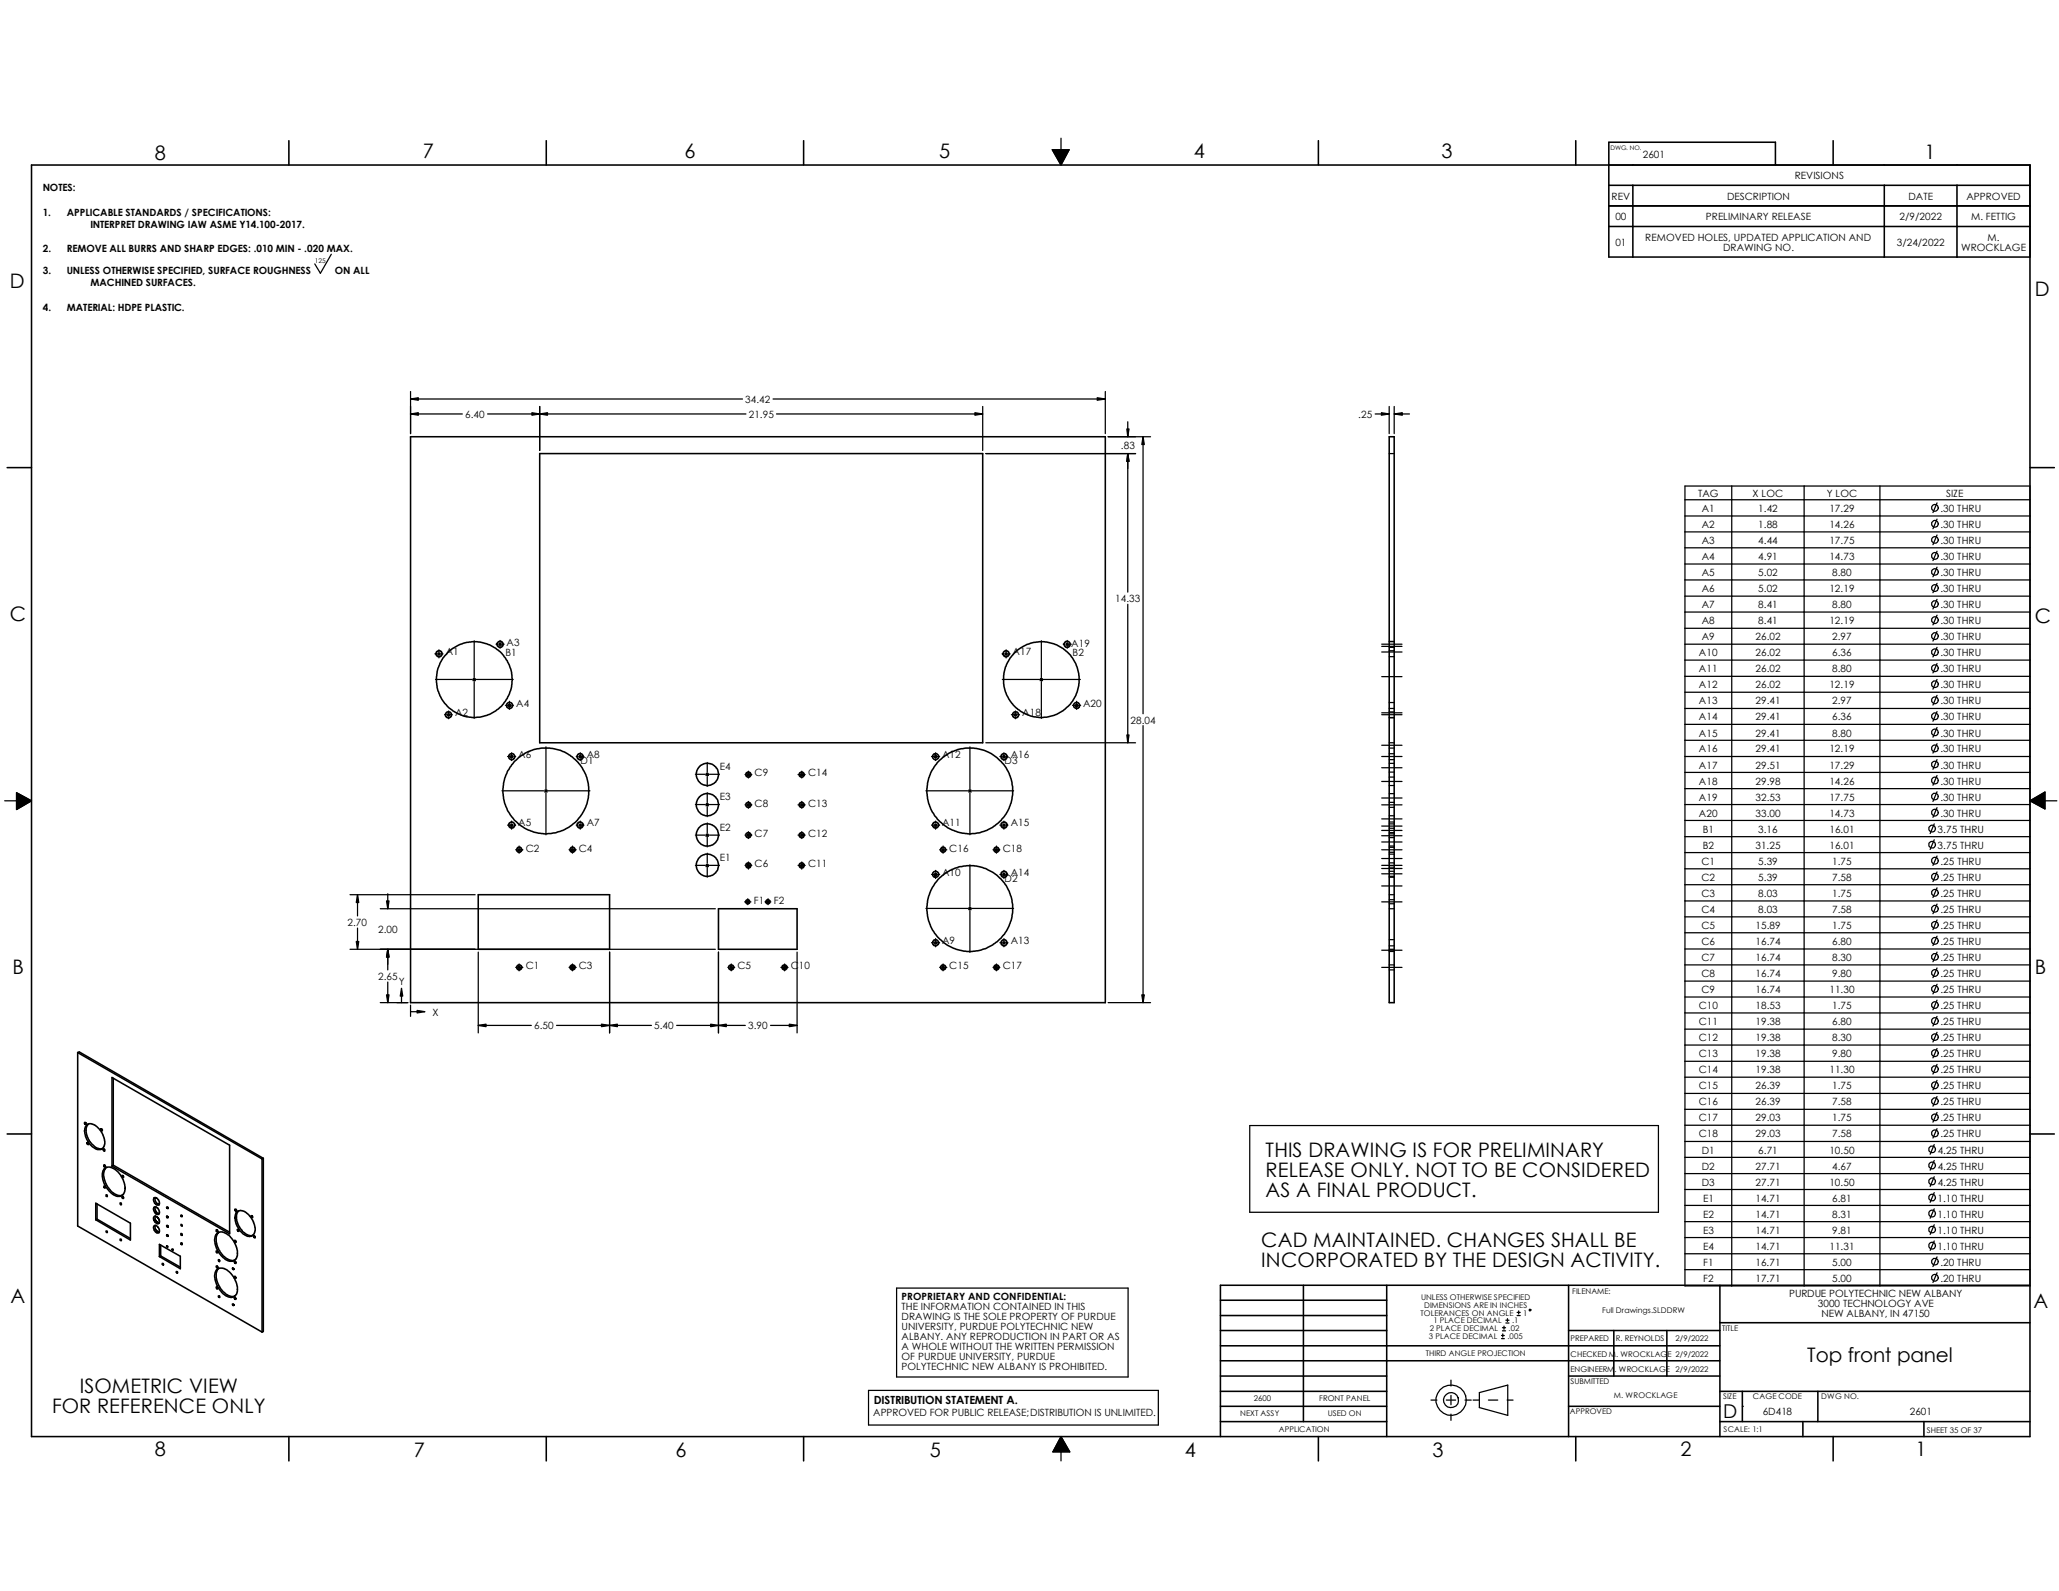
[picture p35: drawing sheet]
<svg xmlns="http://www.w3.org/2000/svg" width="279mm" height="216mm" viewBox="0 0 279 216" stroke-linecap="round" stroke-linejoin="round" font-family="sans-serif">
<defs><g id="words">
<g font-size="2.7">
<text x="21" y="21.7">8</text>
<text x="57.4" y="21.5">7</text>
<text x="92.9" y="21.5">6</text>
<text x="127.4" y="21.5">5</text>
<text x="162" y="21.5">4</text>
<text x="195.6" y="21.5">3</text>
<text x="261.2" y="21.6">1</text>
<text x="1.4" y="39.1">D</text>
<text x="276.1" y="40.1">D</text>
<text x="1.4" y="84.3">C</text>
<text x="276.1" y="84.5">C</text>
<text x="1.7" y="132.2">B</text>
<text x="276.1" y="132.2">B</text>
<text x="171.7" y="157">THIS DRAWING IS FOR PRELIMINARY</text>
<text x="171.7" y="159.7">RELEASE ONLY. NOT TO BE CONSIDERED</text>
<text x="171.7" y="162.4">AS A FINAL PRODUCT.</text>
<text x="171.2" y="169.2">CAD MAINTAINED. CHANGES SHALL BE</text>
<text x="171.2" y="172">INCORPORATED BY THE DESIGN ACTIVITY.</text>
<text x="1.4" y="176.8">A</text>
<text x="275.9" y="177.5">A</text>
<text x="245.2" y="184.8">Top front panel</text>
<text x="7.1" y="191.7">FOR REFERENCE ONLY</text>
<text x="10.8" y="189">ISOMETRIC VIEW</text>
<text x="21" y="197.6">8</text>
<text x="56.1" y="197.8">7</text>
<text x="91.7" y="197.8">6</text>
<text x="126.2" y="197.8">5</text>
<text x="160.8" y="197.8">4</text>
<text x="194.4" y="197.8">3</text>
<text x="228" y="197.6">2</text>
<text x="259.9" y="197.6">1</text>
</g>
<text font-size="2.6" x="233.8" y="192.4">D</text>
<text font-size="1.5" x="118.6" y="190.6">DISTRIBUTION STATEMENT A.</text>
<g font-size="1.4">
<text x="222.9" y="21.5">2601</text>
<text x="5.8" y="25.9">NOTES:</text>
<text x="5.8" y="29.3">1.</text>
<text x="9.1" y="29.3">APPLICABLE STANDARDS / SPECIFICATIONS:</text>
<text x="218.7" y="27.1">REV</text>
<text x="219.2" y="29.9">00</text>
<text x="231.5" y="29.9">PRELIMINARY RELEASE</text>
<text x="234.4" y="27.1">DESCRIPTION</text>
<text x="243.5" y="24.3">REVISIONS</text>
<text x="257.8" y="29.9">2/9/2022</text>
<text x="259" y="27.1">DATE</text>
<text x="266.8" y="27.1">APPROVED</text>
<text x="267.5" y="29.9">M. FETTIG</text>
<text x="5.8" y="34.2">2.</text>
<text x="9.1" y="34.2">REMOVE ALL BURRS AND SHARP EDGES: .010 MIN - .020 MAX.</text>
<text x="12.3" y="31">INTERPRET DRAWING IAW ASME Y14.100-2017.</text>
<text x="219.2" y="33.4">01</text>
<text x="223.3" y="32.7">REMOVED HOLES, UPDATED APPLICATION AND</text>
<text x="233.8" y="34">DRAWING NO.</text>
<text x="257.4" y="33.4">3/24/2022</text>
<text x="266.1" y="34">WROCKLAGE</text>
<text x="269.7" y="32.7">M.</text>
<text x="5.8" y="37.2">3.</text>
<text x="9.1" y="37.2">UNLESS OTHERWISE SPECIFIED, SURFACE ROUGHNESS</text>
<text x="12.3" y="38.9">MACHINED SURFACES.</text>
<text x="45.4" y="37.2">ON ALL</text>
<text x="5.8" y="42.2">4.</text>
<text x="9.1" y="42.2">MATERIAL: HDPE PLASTIC.</text>
<text x="63.1" y="56.8">6.40</text>
<text x="101.1" y="54.7">34.42</text>
<text x="101.6" y="56.8">21.95</text>
<text x="184.3" y="56.8">.25</text>
<text x="152.1" y="61">.83</text>
<text x="230.4" y="67.4">TAG</text>
<text x="230.9" y="69.5">A1</text>
<text x="230.9" y="71.7">A2</text>
<text x="237.8" y="67.4">X LOC</text>
<text x="238.6" y="69.5">1.42</text>
<text x="238.6" y="71.7">1.88</text>
<text x="247.9" y="67.4">Y LOC</text>
<text x="248.2" y="69.5">17.29</text>
<text x="248.2" y="71.7">14.26</text>
<text x="263.3" y="69.5">.30 THRU</text>
<text x="263.3" y="71.7">.30 THRU</text>
<text x="264.1" y="67.4">SIZE</text>
<text x="230.9" y="73.8">A3</text>
<text x="230.9" y="76">A4</text>
<text x="238.6" y="73.8">4.44</text>
<text x="238.6" y="76">4.91</text>
<text x="248.2" y="73.8">17.75</text>
<text x="248.2" y="76">14.73</text>
<text x="263.3" y="73.8">.30 THRU</text>
<text x="263.3" y="76">.30 THRU</text>
<text x="151.3" y="81.7">14.33</text>
<text x="230.9" y="78.2">A5</text>
<text x="230.9" y="80.3">A6</text>
<text x="230.9" y="82.5">A7</text>
<text x="238.6" y="78.2">5.02</text>
<text x="238.6" y="80.3">5.02</text>
<text x="238.6" y="82.5">8.41</text>
<text x="248.2" y="80.3">12.19</text>
<text x="248.6" y="78.2">8.80</text>
<text x="248.6" y="82.5">8.80</text>
<text x="263.3" y="78.2">.30 THRU</text>
<text x="263.3" y="80.3">.30 THRU</text>
<text x="263.3" y="82.5">.30 THRU</text>
<text x="60.5" y="88.9">A1</text>
<text x="68.6" y="89.1">B1</text>
<text x="68.7" y="87.6">A3</text>
<text x="137.4" y="88.9">A17</text>
<text x="145.4" y="87.8">A19</text>
<text x="145.5" y="89.1">B2</text>
<text x="230.5" y="89.1">A10</text>
<text x="230.9" y="84.7">A8</text>
<text x="230.9" y="86.9">A9</text>
<text x="238.2" y="86.9">26.02</text>
<text x="238.2" y="89.1">26.02</text>
<text x="238.6" y="84.7">8.41</text>
<text x="248.2" y="84.7">12.19</text>
<text x="248.6" y="89.1">6.36</text>
<text x="248.6" y="86.9">2.97</text>
<text x="263.3" y="89.1">.30 THRU</text>
<text x="263.3" y="84.7">.30 THRU</text>
<text x="263.3" y="86.9">.30 THRU</text>
<text x="70.1" y="95.9">A4</text>
<text x="147" y="95.9">A20</text>
<text x="230.5" y="91.2">A11</text>
<text x="230.5" y="93.4">A12</text>
<text x="230.5" y="95.6">A13</text>
<text x="238.2" y="91.2">26.02</text>
<text x="238.2" y="93.4">26.02</text>
<text x="238.2" y="95.6">29.41</text>
<text x="248.2" y="93.4">12.19</text>
<text x="248.6" y="91.2">8.80</text>
<text x="248.6" y="95.6">2.97</text>
<text x="263.3" y="91.2">.30 THRU</text>
<text x="263.3" y="95.6">.30 THRU</text>
<text x="263.3" y="93.4">.30 THRU</text>
<text x="61.8" y="97.2">A2</text>
<text x="138.7" y="97.2">A18</text>
<text x="153.4" y="98.2">28.04</text>
<text x="230.5" y="97.7">A14</text>
<text x="230.5" y="99.9">A15</text>
<text x="238.2" y="97.7">29.41</text>
<text x="238.2" y="99.9">29.41</text>
<text x="248.6" y="97.7">6.36</text>
<text x="248.6" y="99.9">8.80</text>
<text x="263.3" y="97.7">.30 THRU</text>
<text x="263.3" y="99.9">.30 THRU</text>
<text x="70.3" y="102.9">A6</text>
<text x="78.8" y="103.7">D1</text>
<text x="79.6" y="102.9">A8</text>
<text x="97.7" y="104.5">E4</text>
<text x="102.4" y="105.4">C9</text>
<text x="109.6" y="105.4">C14</text>
<text x="127.8" y="102.9">A12</text>
<text x="136.3" y="103.7">D3</text>
<text x="137.2" y="102.9">A16</text>
<text x="230.5" y="102.1">A16</text>
<text x="230.5" y="104.3">A17</text>
<text x="230.5" y="106.5">A18</text>
<text x="238.2" y="102.1">29.41</text>
<text x="238.2" y="104.3">29.51</text>
<text x="238.2" y="106.5">29.98</text>
<text x="248.2" y="102.1">12.19</text>
<text x="248.2" y="104.3">17.29</text>
<text x="248.2" y="106.5">14.26</text>
<text x="263.3" y="102.1">.30 THRU</text>
<text x="263.3" y="104.3">.30 THRU</text>
<text x="263.3" y="106.5">.30 THRU</text>
<text x="70.3" y="112.1">A5</text>
<text x="79.6" y="112.1">A7</text>
<text x="97.7" y="112.7">E2</text>
<text x="97.7" y="108.6">E3</text>
<text x="102.4" y="113.6">C7</text>
<text x="102.4" y="109.5">C8</text>
<text x="109.6" y="113.6">C12</text>
<text x="109.6" y="109.5">C13</text>
<text x="127.8" y="112.1">A11</text>
<text x="137.2" y="112.1">A15</text>
<text x="230.5" y="108.7">A19</text>
<text x="230.5" y="110.8">A20</text>
<text x="231.1" y="113">B1</text>
<text x="238.2" y="108.7">32.53</text>
<text x="238.2" y="110.8">33.00</text>
<text x="238.6" y="113">3.16</text>
<text x="248.2" y="108.7">17.75</text>
<text x="248.2" y="110.8">14.73</text>
<text x="248.2" y="113">16.01</text>
<text x="262.9" y="113">3.75 THRU</text>
<text x="263.3" y="108.7">.30 THRU</text>
<text x="263.3" y="110.8">.30 THRU</text>
<text x="71.3" y="115.6">C2</text>
<text x="78.5" y="115.6">C4</text>
<text x="97.7" y="116.8">E1</text>
<text x="102.4" y="117.7">C6</text>
<text x="109.6" y="117.7">C11</text>
<text x="127.8" y="118.8">A10</text>
<text x="128.8" y="115.6">C16</text>
<text x="136.1" y="115.6">C18</text>
<text x="136.3" y="119.7">D2</text>
<text x="137.2" y="118.8">A14</text>
<text x="230.9" y="117.3">C1</text>
<text x="230.9" y="119.5">C2</text>
<text x="231.1" y="115.2">B2</text>
<text x="238.2" y="115.2">31.25</text>
<text x="238.6" y="117.3">5.39</text>
<text x="238.6" y="119.5">5.39</text>
<text x="248.2" y="115.2">16.01</text>
<text x="248.6" y="117.3">1.75</text>
<text x="248.6" y="119.5">7.58</text>
<text x="262.9" y="115.2">3.75 THRU</text>
<text x="263.3" y="117.3">.25 THRU</text>
<text x="263.3" y="119.5">.25 THRU</text>
<text x="47.2" y="125.7">2.70</text>
<text x="102.3" y="122.7">F1</text>
<text x="105" y="122.7">F2</text>
<text x="230.9" y="121.7">C3</text>
<text x="230.9" y="123.9">C4</text>
<text x="238.6" y="121.7">8.03</text>
<text x="238.6" y="123.9">8.03</text>
<text x="248.6" y="121.7">1.75</text>
<text x="248.6" y="123.9">7.58</text>
<text x="263.3" y="121.7">.25 THRU</text>
<text x="263.3" y="123.9">.25 THRU</text>
<text x="51.3" y="126.6">2.00</text>
<text x="71.3" y="131.5">C1</text>
<text x="78.5" y="131.5">C3</text>
<text x="100.1" y="131.5">C5</text>
<text x="107.3" y="131.5">C10</text>
<text x="127.8" y="128.1">A9</text>
<text x="128.8" y="131.5">C15</text>
<text x="136.1" y="131.5">C17</text>
<text x="137.2" y="128.1">A13</text>
<text x="230.9" y="126.1">C5</text>
<text x="230.9" y="128.2">C6</text>
<text x="230.9" y="130.4">C7</text>
<text x="238.2" y="126.1">15.89</text>
<text x="238.2" y="128.2">16.74</text>
<text x="238.2" y="130.4">16.74</text>
<text x="248.6" y="126.1">1.75</text>
<text x="248.6" y="128.2">6.80</text>
<text x="248.6" y="130.4">8.30</text>
<text x="263.3" y="126.1">.25 THRU</text>
<text x="263.3" y="128.2">.25 THRU</text>
<text x="263.3" y="130.4">.25 THRU</text>
<text x="51.3" y="133">2.65</text>
<text x="54.1" y="133.6">Y</text>
<text x="58.7" y="137.8">X</text>
<text x="230.5" y="136.9">C10</text>
<text x="230.9" y="132.6">C8</text>
<text x="230.9" y="134.8">C9</text>
<text x="238.2" y="132.6">16.74</text>
<text x="238.2" y="134.8">16.74</text>
<text x="238.2" y="136.9">18.53</text>
<text x="248.2" y="134.8">11.30</text>
<text x="248.6" y="136.9">1.75</text>
<text x="248.6" y="132.6">9.80</text>
<text x="263.3" y="136.9">.25 THRU</text>
<text x="263.3" y="132.6">.25 THRU</text>
<text x="263.3" y="134.8">.25 THRU</text>
<text x="72.5" y="139.7">6.50</text>
<text x="88.8" y="139.7">5.40</text>
<text x="101.5" y="139.7">3.90</text>
<text x="230.5" y="139.1">C11</text>
<text x="230.5" y="141.3">C12</text>
<text x="230.5" y="143.5">C13</text>
<text x="238.2" y="139.1">19.38</text>
<text x="238.2" y="141.3">19.38</text>
<text x="238.2" y="143.5">19.38</text>
<text x="248.6" y="139.1">6.80</text>
<text x="248.6" y="141.3">8.30</text>
<text x="248.6" y="143.5">9.80</text>
<text x="263.3" y="139.1">.25 THRU</text>
<text x="263.3" y="141.3">.25 THRU</text>
<text x="263.3" y="143.5">.25 THRU</text>
<text x="230.5" y="145.7">C14</text>
<text x="230.5" y="147.8">C15</text>
<text x="230.5" y="150">C16</text>
<text x="238.2" y="145.7">19.38</text>
<text x="238.2" y="147.8">26.39</text>
<text x="238.2" y="150">26.39</text>
<text x="248.2" y="145.7">11.30</text>
<text x="248.6" y="147.8">1.75</text>
<text x="248.6" y="150">7.58</text>
<text x="263.3" y="145.7">.25 THRU</text>
<text x="263.3" y="147.8">.25 THRU</text>
<text x="263.3" y="150">.25 THRU</text>
<text x="230.5" y="152.2">C17</text>
<text x="230.5" y="154.3">C18</text>
<text x="238.2" y="152.2">29.03</text>
<text x="238.2" y="154.3">29.03</text>
<text x="248.6" y="152.2">1.75</text>
<text x="248.6" y="154.3">7.58</text>
<text x="263.3" y="152.2">.25 THRU</text>
<text x="263.3" y="154.3">.25 THRU</text>
<text x="230.9" y="156.5">D1</text>
<text x="230.9" y="158.7">D2</text>
<text x="230.9" y="160.9">D3</text>
<text x="238.2" y="158.7">27.71</text>
<text x="238.2" y="160.9">27.71</text>
<text x="238.6" y="156.5">6.71</text>
<text x="248.2" y="156.5">10.50</text>
<text x="248.2" y="160.9">10.50</text>
<text x="248.6" y="158.7">4.67</text>
<text x="262.9" y="156.5">4.25 THRU</text>
<text x="262.9" y="158.7">4.25 THRU</text>
<text x="262.9" y="160.9">4.25 THRU</text>
<text x="231.1" y="163.1">E1</text>
<text x="231.1" y="165.2">E2</text>
<text x="231.1" y="167.4">E3</text>
<text x="238.2" y="163.1">14.71</text>
<text x="238.2" y="165.2">14.71</text>
<text x="238.2" y="167.4">14.71</text>
<text x="248.6" y="163.1">6.81</text>
<text x="248.6" y="165.2">8.31</text>
<text x="248.6" y="167.4">9.81</text>
<text x="262.9" y="163.1">1.10 THRU</text>
<text x="262.9" y="165.2">1.10 THRU</text>
<text x="262.9" y="167.4">1.10 THRU</text>
<text x="231.1" y="169.6">E4</text>
<text x="231.1" y="171.8">F1</text>
<text x="231.1" y="173.9">F2</text>
<text x="238.2" y="169.6">14.71</text>
<text x="238.2" y="171.8">16.71</text>
<text x="238.2" y="173.9">17.71</text>
<text x="248.2" y="169.6">11.31</text>
<text x="248.6" y="171.8">5.00</text>
<text x="248.6" y="173.9">5.00</text>
<text x="262.9" y="169.6">1.10 THRU</text>
<text x="263.3" y="171.8">.20 THRU</text>
<text x="263.3" y="173.9">.20 THRU</text>
<text x="122.3" y="176.4">PROPRIETARY AND CONFIDENTIAL:</text>
<text x="122.3" y="177.8">THE INFORMATION CONTAINED IN THIS</text>
<text x="122.3" y="179.1">DRAWING IS THE SOLE PROPERTY OF PURDUE</text>
<text x="242.8" y="176">PURDUE POLYTECHNIC NEW ALBANY</text>
<text x="246.7" y="177.3">3000 TECHNOLOGY AVE</text>
<text x="247.2" y="178.7">NEW ALBANY, IN 47150</text>
<text x="122.3" y="180.5">UNIVERSITY, PURDUE POLYTECHNIC NEW</text>
<text x="122.3" y="181.8">ALBANY. ANY REPRODUCTION IN PART OR AS</text>
<text x="122.3" y="183.2">A WHOLE WITHOUT THE WRITTEN PERMISSION</text>
<text x="122.3" y="184.5">OF PURDUE UNIVERSITY, PURDUE</text>
<text x="122.3" y="185.9">POLYTECHNIC NEW ALBANY IS PROHIBITED.</text>
<text x="239.2" y="192">6D418</text>
<text x="259.2" y="192">2601</text>
<text x="118.5" y="192.2">APPROVED FOR PUBLIC RELEASE;DISTRIBUTION IS UNLIMITED.</text>
</g>
<g font-size="1.1">
<text x="192.7" y="178.5">TOLERANCES ON ANGLE</text>
<text x="192.8" y="176.4">UNLESS OTHERWISE SPECIFIED</text>
<text x="193.3" y="177.5">DIMENSIONS ARE IN INCHES</text>
<text x="194.5" y="179.6">1 PLACE DECIMAL</text>
<text x="205.2" y="179.6">.1</text>
<text x="206.7" y="178.5">1</text>
<text x="213.4" y="175.6">FILENAME:</text>
<text x="217.4" y="178.1">Full Drawings.SLDDRW</text>
<text x="193.5" y="184.1">THIRD ANGLE PROJECTION</text>
<text x="193.9" y="181.7">3 PLACE DECIMAL</text>
<text x="194" y="180.6">2 PLACE DECIMAL</text>
<text x="204.6" y="181.7">.005</text>
<text x="204.7" y="180.6">.02</text>
<text x="213.1" y="182">PREPARED</text>
<text x="213.1" y="184.1">CHECKED M. WROCKLAGE 2/9/2022</text>
<text x="219.2" y="182">R. REYNOLDS</text>
<text x="227.4" y="182">2/9/2022</text>
<text x="233.7" y="180.6">TITLE</text>
<text x="170.1" y="190.2">2600</text>
<text x="179" y="190.2">FRONT PANEL</text>
<text x="213" y="191.9">APPROVED</text>
<text x="213.1" y="186.1">ENGINEERM. WROCKLAGE 2/9/2022</text>
<text x="213.1" y="187.8">SUBMITTED</text>
<text x="219" y="189.7">M. WROCKLAGE</text>
<text x="233.8" y="189.9">SIZE</text>
<text x="237.9" y="189.9">CAGE CODE</text>
<text x="247.1" y="189.9">DWG NO.</text>
<text x="168.3" y="192.2">NEXT ASSY</text>
<text x="173.5" y="194.3">APPLICATION</text>
<text x="180.2" y="192.2">USED ON</text>
<text x="233.9" y="194.4">SCALE: 1:1</text>
<text x="261.5" y="194.4">SHEET 35 OF 37</text>
</g>
<text font-size=".9" x="42.7" y="35.6">125</text>
<text font-size=".8" x="218.5" y="20.4">DWG. NO.</text>
</g></defs>
<g fill="none" stroke="#000" stroke-width=".17">
<path d="M144 18.8v1.5M45 34.5l-1.5 2.6-.8-1.3M142.8 20.3h2.3l-1.1 2.1zM55.7 53.1v5.7M55.7 54.1h45.1M55.7 56.2h7M66.2 56.2h35M73.2 55.2v5.9M104.9 54.1h45.1M105.4 56.2h27.9M133.3 55.2v5.9M150 53.1v5.7"/>
<path d="M150.4 59.3h5.7M153 57.2v2.1M155.1 59.3v37.6M186.6 56.2h1.9M188.5 55.2v3.6M189.2 56.2h2.1M189.2 55.2v3.6M133.8 61.6h20.3M153 61.6v18.7M188.5 61.6h.7M228.6 66h46.9v108.5h-46.9zM228.6 67.8h46.9"/>
<path d="M228.6 70h46.9M228.6 72.2h46.9M228.6 74.3h46.9M228.6 76.5h46.9M228.6 78.7h46.9M235 66v108.5M244.8 66v108.5M255.1 66v108.5M262.8 68.2l-.5 1.4M262.8 70.4l-.5 1.4M262.8 72.6l-.5 1.3M262.8 74.8l-.5 1.3"/>
<path d="M262.8 77l-.5 1.3M262.8 79.2l-.5 1.2M59 88.7h.3M59.1 92.2h5M59.4 88.7h.3M59.4 88.6l.3 .3M59.6 88.2v.2M59.6 88.6v.3M59.6 89v.3M59.7 88.6l-.3 .3M59.9 88.7h.2M60.3 97h.3"/>
<path d="M60.7 97h.3M60.7 96.9l.3 .3M60.9 96.5v.2M60.9 96.9v.3M60.9 97.3v.2M61 96.9l-.3 .3M61.1 97h.3M64.2 92.2h.3M64.2 92.1l.3 .3M64.3 87v4.9M64.3 92.1v.3M64.3 92.5v5"/>
<path d="M64.5 92.1l-.3 .3M64.6 92.2h5M67.3 87.4h.3M67.7 87.4h.3M67.7 87.3l.3 .3M67.9 86.9v.3M67.9 87.3v.3M67.9 87.7v.3M68 87.3l-.3 .3M68.2 87.4h.2M68.6 95.7h.3M69 95.7h.3"/>
<path d="M69 95.6l.3 .3M69.1 95.2v.3M69.1 95.6v.3M69.1 96v.3M69.3 95.6l-.3 .3M69.4 95.7h.3M136 88.7h.3M136 92.2h5.1M136.4 88.7h.3M136.4 88.6l.3 .3M136.5 88.2v.2M136.5 88.6v.3"/>
<path d="M136.5 89v.3M136.7 88.6l-.3 .3M136.8 88.7h.3M137.2 97h.3M137.7 97h.3M137.7 96.9l.3 .3M137.8 96.5v.2M137.8 96.9v.3M137.8 97.3v.2M137.9 96.9l-.3 .3M138.1 97h.2M141.2 92.2h.3"/>
<path d="M141.2 92.1l.3 .3M141.3 87v4.9M141.3 92.1v.3M141.3 92.5v5M141.4 92.1l-.3 .3M141.6 92.2h5M144.3 87.4h.2M144.7 87.4h.3M144.7 87.3l.3 .3M144.8 86.9v.3M144.8 87.3v.3M144.8 87.7v.3"/>
<path d="M144.9 87.3l-.2 .3M145.1 87.4h.3M145.5 95.7h.3M146 95.7h.3M146 95.6l.3 .3M146.1 95.2v.3M146.1 95.6v.3M146.1 96v.3M146.2 95.6l-.3 .3M146.3 95.7h.3M153 82v18.8M155.1 98.5v37.6"/>
<path d="M187.5 87.4h2.7M187.5 97h2.7M187.5 87.7h2.7M187.5 88.5h2.7M187.5 91.8h2.7M187.5 96.7h2.7M188.5 95.3h.7M188.5 96.1h.7M188.5 87.1h.7M188.5 97.4h.7M188.5 87h.7M188.5 87.8h.7"/>
<path d="M188.5 96.6h.7M188.5 88.3h.7M188.5 89.1h.7M228.6 96.1h46.9M228.6 87.4h46.9M228.6 80.9h46.9M228.6 83.1h46.9M228.6 85.3h46.9M228.6 89.6h46.9M228.6 91.8h46.9M228.6 93.9h46.9M228.6 98.3h46.9"/>
<path d="M262.8 81.3l-.5 1.3M262.8 83.5l-.5 1.3M262.8 85.7l-.5 1.3M262.8 87.8l-.5 1.4M262.8 90l-.5 1.3M262.8 92.2l-.5 1.3M262.8 94.4l-.5 1.3M262.8 96.6l-.5 1.3M262.8 98.7l-.5 1.3M.6 108.7h1.6M2.2 107.6l2.1 1.1-2.1 1.2zM68.1 107.3h5.7"/>
<path d="M68.9 102.7h.3M68.9 112h.3M69.3 102.7h.3M69.3 112h.3M69.3 102.5l.3 .3M69.3 111.8l.3 .3M69.4 102.2v.2M69.4 102.5v.3M69.4 103v.2M69.4 111.4v.3M69.4 111.8v.3M69.4 112.2v.3"/>
<path d="M69.6 111.8l-.3 .3M69.6 102.5l-.3 .3M69.7 102.7h.3M69.7 112h.3M70 115.3h.2M70.3 115.3h.3M70.3 115.2l.3 .3M70.4 114.8v.2M70.4 115.2v.3M70.4 115.6v.2M70.6 115.2l-.3 .3M70.7 115.3h.3"/>
<path d="M74 107.2l.3 .3M74 107.3h.3M74.1 101.3v5.8M74.1 107.2v.3M74.1 107.6v5.7M74.2 107.2l-.3 .3M74.3 107.3h5.8M77.2 115.3h.2M77.6 115.3h.3M77.6 115.2l.3 .3M77.7 114.8v.2M77.7 115.2v.3"/>
<path d="M77.7 115.6v.2M77.8 115.2l-.3 .3M78 115.3h.2M78.2 102.7h.2M78.2 112h.2M78.6 102.7h.3M78.6 112h.3M78.6 102.5l.3 .3M78.6 111.8l.3 .3M78.7 102.2v.2M78.7 102.5v.3M78.7 103v.2"/>
<path d="M78.7 111.4v.3M78.7 111.8v.3M78.7 112.2v.3M78.9 102.5l-.3 .3M78.9 111.8l-.3 .3M79 102.7h.2M79 112h.2M94.4 113.3h1.3M94.4 117.4h1.3M94.4 105.1h1.3M94.4 109.2h1.3M95.8 113.3h.3"/>
<path d="M95.8 117.4h.3M95.8 105.1h.3M95.8 104.9l.3 .3M95.8 109.2h.3M95.8 109.1l.3 .2M95.8 113.2l.3 .3M95.8 117.3l.3 .3M96 103.5v1.3M96 104.9v.3M96 105.4v1.3M96 107.6v1.3M96 109.1v.2"/>
<path d="M96 109.5v1.3M96 111.7v1.3M96 113.2v.3M96 113.6v1.3M96 115.8v1.3M96 117.3v.3M96 117.7v1.3M96.1 104.9l-.3 .3M96.1 109.1l-.3 .2M96.1 113.2l-.3 .3M96.1 117.3l-.3 .3M96.3 113.3h1.3"/>
<path d="M96.3 117.4h1.3M96.3 105.1h1.3M96.3 109.2h1.3M101.1 105.1h.2M101.1 109.2h.2M101.1 113.3h.2M101.1 117.4h.2M101.4 105.1h.3M101.4 109.2h.3M101.4 113.3h.3M101.4 117.4h.3M101.4 105l.3 .3"/>
<path d="M101.4 109.1l.3 .3M101.4 113.2l.3 .3M101.4 117.3l.3 .3M101.6 104.6v.3M101.6 105v.3M101.6 105.4v.2M101.6 108.8v.2M101.6 109.1v.3M101.6 109.5v.2M101.6 112.9v.2M101.6 113.2v.3M101.6 113.6v.2"/>
<path d="M101.6 117v.2M101.6 117.3v.3M101.6 117.7v.2M101.7 105l-.3 .3M101.7 109.1l-.3 .3M101.7 113.2l-.3 .3M101.7 117.3l-.3 .3M101.8 105.1h.2M101.8 109.2h.2M101.8 113.3h.2M101.8 117.4h.2M108.3 105.1h.2"/>
<path d="M108.3 109.2h.2M108.3 113.3h.2M108.3 117.4h.2M108.6 105.1h.4M108.6 109.2h.4M108.6 113.3h.4M108.6 117.4h.4M108.7 105l.3 .3M108.7 109.1l.3 .3M108.7 113.2l.3 .3M108.7 117.3l.3 .3M108.8 104.6v.3"/>
<path d="M108.8 105v.3M108.8 105.4v.2M108.8 108.8v.2M108.8 109.1v.3M108.8 109.5v.2M108.8 112.9v.2M108.8 113.2v.3M108.8 113.6v.2M108.8 117v.2M108.8 117.3v.3M108.8 117.7v.2M108.9 105l-.3 .3"/>
<path d="M108.9 109.1l-.3 .3M108.9 113.2l-.3 .3M108.9 117.3l-.3 .3M109.1 105.1h.2M109.1 109.2h.2M109.1 113.3h.2M109.1 117.4h.2M125.6 107.3h5.7M126.4 102.7h.3M126.4 112h.3M126.4 118.7h.3M126.8 102.7h.3"/>
<path d="M126.8 112h.3M126.8 118.7h.3M126.8 102.5l.3 .3M126.8 118.5l.3 .3M126.8 111.8l.3 .3M127 102.2v.2M127 102.5v.3M127 103v.2M127 111.4v.3M127 111.8v.3M127 112.2v.3M127 118.1v.3"/>
<path d="M127 118.5v.3M127 118.9v.3M127.1 111.8l-.3 .3M127.1 102.5l-.3 .3M127.1 118.5l-.3 .3M127.2 102.7h.3M127.2 112h.3M127.2 118.7h.3M127.5 115.3h.2M127.8 115.3h.3M127.8 115.2l.3 .3M128 114.8v.2"/>
<path d="M128 115.2v.3M128 115.6v.2M128.1 115.2l-.3 .3M128.3 115.3h.2M131.4 107.3h.4M131.5 107.2l.3 .3M131.6 101.3v5.8M131.6 107.2v.3M131.6 107.6v5.7M131.6 117.3v5.7M131.7 107.2l-.3 .3M131.9 107.3h5.6"/>
<path d="M133.8 100.8h20.3M134.7 115.3h.3M135.1 115.3h.3M135.1 115.2l.3 .3M135.2 114.8v.2M135.2 115.2v.3M135.2 115.6v.2M135.3 115.2l-.3 .3M135.5 115.3h.2M135.7 102.7h.3M135.7 112h.3M135.7 118.7h.3"/>
<path d="M136.1 102.7h.3M136.1 112h.3M136.1 102.5l.3 .3M136.1 111.8l.3 .3M136.1 118.7h.3M136.1 118.5l.3 .3M136.2 102.2v.2M136.2 102.5v.3M136.2 103v.2M136.2 111.4v.3M136.2 111.8v.3M136.2 112.2v.3"/>
<path d="M136.2 118.1v.3M136.2 118.5v.3M136.2 118.9v.3M136.4 102.5l-.3 .3M136.4 111.8l-.3 .3M136.4 118.5l-.3 .3M136.5 102.7h.3M136.5 112h.3M136.5 118.7h.3M187.5 109.2h2.7M187.5 117.4h2.7M187.5 102.7h2.7"/>
<path d="M187.5 115.3h2.7M187.5 101.1h2.7M187.5 104.2h2.7M187.5 106h2.7M187.5 108.3h2.7M187.5 111.1h2.7M187.5 112.1h2.7M187.5 112.7h2.7M187.5 113.4h2.7M187.5 114.3h2.7M187.5 116.5h2.7M187.5 117.9h2.7"/>
<path d="M187.5 118.6h2.7M188.5 100.8h.7M188.5 113.2h.7M188.5 101.5h.7M188.5 117.5h.7M188.5 112.4h.7M188.5 111.5h.7M188.5 103.1h.7M188.5 102.3h.7M188.5 119h.7M188.5 118.2h.7M188.5 115.7h.7"/>
<path d="M188.5 115h.7M188.5 105.5h.7M188.5 104.8h.7M188.5 113.7h.7M188.5 113h.7M188.5 109.6h.7M188.5 108.9h.7M188.5 117.8h.7M188.5 117.1h.7M188.5 114.8h.7M188.5 111.8h.7M188.5 106.6h.7"/>
<path d="M188.5 103.6h.7M188.5 118.9h.7M188.5 115.9h.7M188.5 110.7h.7M188.5 107.7h.7M228.6 109.2h46.9M228.6 102.7h46.9M228.6 100.5h46.9M228.6 104.8h46.9M228.6 107h46.9M228.6 111.3h46.9M228.6 113.5h46.9"/>
<path d="M228.6 115.7h46.9M228.6 117.9h46.9M262.5 111.8l-.6 1.3M262.5 114l-.6 1.3M262.8 100.9l-.5 1.3M262.8 103.1l-.5 1.3M262.8 105.2l-.5 1.4M262.8 107.4l-.5 1.4M262.8 109.6l-.5 1.3M262.8 116.2l-.5 1.2M262.8 118.3l-.5 1.3M275.5 108.7l2-1.2v2.3z"/>
<path d="M277.5 108.7h1.6M47.5 128.8h49.6M47.5 121.4h17M48.5 121.4v2.9M48.5 125.9v2.9M51.6 123.3h45.5M51.6 136.1h3.8M52.6 121.3v2M52.6 128.8v2.8M52.6 133.3v2.8M54.5 135.2v.9M55.7 136.4v1.5"/>
<path d="M55.7 137.3h.9M64.9 129.2v11M64.9 139.1h7.2M70 131.3h.2M70.3 131.3h.3M70.3 131.1l.3 .3M70.4 130.8v.2M70.4 131.1v.3M70.4 131.5v.2M70.6 131.1l-.3 .3M70.7 131.3h.3M75.5 139.1h12.9"/>
<path d="M77.2 131.3h.2M77.6 131.3h.3M77.6 131.1l.3 .3M77.7 130.8v.2M77.7 131.1v.3M77.7 131.5v.2M77.8 131.1l-.3 .3M78 131.3h.2M82.7 129.2v11M91.8 139.1h9.3M97.5 129.2v11M98.8 131.3h.1"/>
<path d="M99.1 131.3h.3M99.1 131.1l.3 .3M99.2 130.8v.2M99.2 131.1v.3M99.2 131.5v.2M99.4 131.1l-.3 .3M99.5 131.3h.2M101 122.4h.2M101.3 122.4h.3M101.3 122.3l.3 .3M101.5 122v.1M101.5 122.2v.4"/>
<path d="M101.5 122.6v.2M101.6 122.3l-.3 .3M101.7 122.4h.2M103.8 122.4h.1M104.1 122.4h.3M104.1 122.3l.3 .3M104.2 122v.1M104.2 122.2v.4M104.2 122.6v.2M104.4 122.3l-.3 .3M104.5 122.4h.1M104.6 139.1h3.6"/>
<path d="M106 131.3h.2M106.3 131.3h.3M106.3 131.1l.3 .3M106.5 130.8v.2M106.5 131.1v.3M106.5 131.5v.2M106.6 131.1l-.3 .3M106.7 131.3h.2M108.2 129.2v11M125.6 123.3h5.7M126.4 127.9h.3M126.8 127.9h.3"/>
<path d="M126.8 127.8l.3 .3M127 127.4v.3M127 127.8v.3M127 128.2v.3M127.1 127.8l-.3 .3M127.2 127.9h.3M127.5 131.3h.2M127.8 131.3h.3M127.8 131.1l.3 .3M128 130.8v.2M128 131.1v.3M128 131.5v.2"/>
<path d="M128.1 131.1l-.3 .3M128.3 131.3h.2M131.4 123.3h.4M131.5 123.1l.3 .3M131.6 123.1v.3M131.6 123.6v5.6M131.7 123.1l-.3 .3M131.9 123.3h5.6M134.7 131.3h.3M135.1 131.3h.3M135.1 131.1l.3 .3M135.2 130.8v.2"/>
<path d="M135.2 131.1v.3M135.2 131.5v.2M135.3 131.1l-.3 .3M135.5 131.3h.2M135.7 127.9h.3M136.1 127.9h.3M136.1 127.8l.3 .3M136.2 127.4v.3M136.2 127.8v.3M136.2 128.2v.3M136.4 127.8l-.3 .3M136.5 127.9h.3"/>
<path d="M150.4 136.1h5.7M187.5 131.3h2.7M187.5 122.4h2.7M187.5 120.2h2.7M187.5 128.9h2.7M188.5 123.3h.7M188.5 128.8h.7M188.5 121.4h.7M188.5 129.1h.7M188.5 128.4h.7M188.5 127.5h.7M188.5 131.6h.7"/>
<path d="M188.5 130.9h.7M188.5 122.1h.7M188.5 122.6h.7M228.6 130.9h46.9M228.6 120.1h46.9M228.6 122.3h46.9M228.6 124.4h46.9M228.6 126.6h46.9M228.6 128.8h46.9M228.6 133.1h46.9M228.6 135.3h46.9M228.6 137.5h46.9"/>
<path d="M228.6 139.7h46.9M262.8 120.5l-.5 1.3M262.8 122.7l-.5 1.3M262.8 124.8l-.5 1.4M262.8 127l-.5 1.3M262.8 129.2l-.5 1.3M262.8 131.4l-.5 1.3M262.8 133.6l-.5 1.3M262.8 135.7l-.5 1.3M262.8 137.9l-.5 1.3M169.6 152.7h55.4v11.8h-55.4zM228.6 141.8h46.9"/>
<path d="M228.6 144h46.9M228.6 146.2h46.9M228.6 148.4h46.9M228.6 150.5h46.9M228.6 152.7h46.9M228.6 154.9h46.9M228.6 157.1h46.9M228.6 159.3h46.9M262.5 155.3l-.6 1.3M262.5 157.5l-.6 1.3M262.5 159.7l-.6 1.3M262.8 140.1l-.5 1.3"/>
<path d="M262.8 142.3l-.5 1.3M262.8 144.4l-.5 1.4M262.8 146.6l-.5 1.3M262.8 148.8l-.5 1.3M262.8 151l-.5 1.3M262.8 153.2l-.5 1.2M121.7 174.8h31.4v12.1h-31.4zM204.1 180v.4M204.3 179.5h.5M204.3 179.2h.5M204.6 178.9v.4M205.9 178.5h.4"/>
<path d="M205.9 178.1h.4M206.1 177.9v.4M228.6 161.4h46.9M228.6 163.6h46.9M228.6 165.8h46.9M228.6 167.9h46.9M228.6 170.1h46.9M228.6 172.3h46.9M262.5 161.8l-.6 1.4M262.5 164l-.6 1.3M262.5 166.2l-.6 1.3M262.5 168.4l-.6 1.3"/>
<path d="M262.8 170.6l-.5 1.3M262.8 172.7l-.5 1.3M117.9 188.7h39.3v4.7h-39.3zM144 197v1.2M144 194.9l1.2 2.1h-2.3zM194.2 190h.8M196.3 190h1.2M196.9 187.3v.8M196.9 189.4v1.2M196.9 191.9v.8M198.8 190h.8M199.9 190h.8"/>
<path d="M200.7 189l3.9-1v4.1l-3.9-1.1zM202 190h1.2M203.8 181.7h.3M203.8 181.2h.3M203.9 180.6h.4M203.9 180.2h.4M203.9 181v.4M204.5 190h.8M236.4 190.8h.1"/>
<circle cx="262.6" cy="71.1" r=".46"/>
<circle cx="262.6" cy="79.8" r=".46"/>
<circle cx="262.6" cy="75.4" r=".46"/>
<circle cx="262.6" cy="68.9" r=".45"/>
<circle cx="262.6" cy="73.3" r=".45"/>
<circle cx="262.6" cy="77.6" r=".45"/>
<circle cx="262.6" cy="90.7" r=".46"/>
<circle cx="262.6" cy="86.3" r=".46"/>
<circle cx="262.6" cy="92.8" r=".46"/>
<circle cx="262.6" cy="97.2" r=".46"/>
<circle cx="262.6" cy="82" r=".46"/>
<circle cx="262.6" cy="99.4" r=".45"/>
<circle cx="262.6" cy="88.5" r=".45"/>
<circle cx="262.6" cy="95" r=".45"/>
<circle cx="262.6" cy="84.1" r=".45"/>
<circle cx="262.2" cy="112.4" r=".46"/>
<circle cx="262.2" cy="114.6" r=".45"/>
<circle cx="262.6" cy="108.1" r=".46"/>
<circle cx="262.6" cy="119" r=".46"/>
<circle cx="262.6" cy="101.6" r=".46"/>
<circle cx="262.6" cy="105.9" r=".46"/>
<circle cx="262.6" cy="116.8" r=".46"/>
<circle cx="262.6" cy="110.3" r=".45"/>
<circle cx="262.6" cy="103.7" r=".45"/>
<circle cx="262.6" cy="138.6" r=".46"/>
<circle cx="262.6" cy="123.3" r=".46"/>
<circle cx="262.6" cy="134.2" r=".46"/>
<circle cx="262.6" cy="127.7" r=".46"/>
<circle cx="262.6" cy="129.8" r=".46"/>
<circle cx="262.6" cy="125.5" r=".45"/>
<circle cx="262.6" cy="121.1" r=".45"/>
<circle cx="262.6" cy="132" r=".45"/>
<circle cx="262.6" cy="136.4" r=".45"/>
<circle cx="262.2" cy="156" r=".46"/>
<circle cx="262.2" cy="158.1" r=".45"/>
<circle cx="262.6" cy="149.4" r=".46"/>
<circle cx="262.6" cy="145.1" r=".46"/>
<circle cx="262.6" cy="142.9" r=".46"/>
<circle cx="262.6" cy="153.8" r=".46"/>
<circle cx="262.6" cy="151.6" r=".45"/>
<circle cx="262.6" cy="147.3" r=".45"/>
<circle cx="262.6" cy="140.7" r=".45"/>
<circle cx="207.6" cy="177.8" r=".12"/>
<circle cx="262.2" cy="160.3" r=".46"/>
<circle cx="262.2" cy="164.7" r=".46"/>
<circle cx="262.2" cy="169" r=".46"/>
<circle cx="262.2" cy="162.5" r=".45"/>
<circle cx="262.2" cy="166.9" r=".45"/>
<circle cx="262.6" cy="171.2" r=".46"/>
<circle cx="262.6" cy="173.4" r=".45"/>
<circle cx="196.9" cy="190" r="1.02"/>
<circle cx="196.9" cy="190" r="2.07"/>
</g>
<g fill="#000" stroke="#000" stroke-width=".17">
<path d="M142.8 20.3h2.3l-1.1 2.1zM55.7 54.1l1.1-.1v.3zM55.7 56.2l1.1-.2v.3zM73.2 56.2l1.1-.2v.3zM72.2 56l1 .2-1 .1zM132.3 56l1 .2-1 .1zM148.9 54l1.1 .1-1.1 .2zM152.9 58.2h.3l-.2 1.1zM155.1 59.3l.2 1h-.4zM187.5 56l1 .2-1 .1zM189.2 56.2l1.1-.2v.3zM153 61.6l.2 1h-.3z"/>
<path d="M2.2 107.6l2.1 1.1-2.1 1.2zM152.9 99.7h.3l-.2 1.1zM275.5 108.7l2-1.2v2.3zM48.3 127.8h.4l-.2 1zM48.5 121.4l.2 1.1h-.4zM52.6 128.8l.2 1.1h-.3zM52.5 122.3h.3l-.2 1zM52.5 135h.3l-.2 1.1zM54.5 134.1l.2 1.1h-.4zM56.6 137.1l1.1 .2-1.1 .2zM64.9 139.1l1.1-.1v.3zM81.6 139l1.1 .1-1.1 .2z"/>
<path d="M82.7 139.1l1.1-.1v.3zM97.5 139.1l1.1-.1v.3zM96.4 139l1.1 .1-1.1 .2zM107.1 139l1.1 .1-1.1 .2zM154.9 135h.4l-.2 1.1zM144 194.9l1.2 2.1h-2.3z"/>
</g>
<g fill="none" stroke="#000" stroke-width=".21">
<path d="M39.2 19.1v3.3M74.1 19.1v3.3M109.1 19.1v3.3M178.9 19.1v3.3M213.8 19.1v3.3M248.8 19.1v3.3M4.3 22.4h271.2v172.5h-271.2zM218.3 25.1h57.2M218.3 27.9h57.2M218.3 30.7h57.2M221.6 25.1v9.8M240.9 22.4v-3.1h-22.6v15.6h57.2"/>
<path d="M255.7 25.1v9.8M265.6 25.1v9.8M55.7 59.3h94.3v76.8h-94.3zM188.5 59.3h.7v76.8h-.7zM1 63.5h3.3M73.2 61.6h60.1v39.2h-60.1zM275.5 63.5h3.3M64.9 121.4h17.8v7.4h-17.8zM97.5 123.3h10.7v5.5h-10.7zM1 153.9h3.3M10.5 142.8l25.1 14.5M10.5 142.8v23.6l25.1 14.4"/>
<path d="M10.5 142.8l.3-.1 24.9 14.5M11.7 152.7h.1a1.13 1.13 0 0 1 1.5 .4l.6 .7 .2 .6 .1 .8-.1 .4a.9 .9 0 0 1-1.5 .1l-.5-.6-.5-.9-.1-.8zM11.9 155l.1 .1v.2h-.1zM12 152.5l-.3 .4v.8l.4 1.1 .9 .9 .5 .2h.4M13.7 153.2l.2 .1v.2l-.2-.1zM14 155.9l.2 .1v.2l-.2-.1zM14.1 158.1h.1a.13 .13 0 0 1 .1 .1 .13 .13 0 0 1-.1 .2zM14.1 158.7l.3-.3h.7l.6 .4 .6 .6 .4 .7 .3 .9-.1 .7-.3 .5-.3 .1h-.4l-.4-.1-1.1-1-.3-.7-.2-.8v-.5zM14.4 158.4l-.3 .4v.8l.2 .9 .3 .5 .4 .5 .6 .6 .6 .2 .4-.1M15.2 146.2l16 9.2v12l-16-9.2zM15.4 158.1l-.2 .1M15.4 158.1l15.8 9.1"/>
<path d="M15.4 146.3v11.8M16.6 159.5l.1 .1v.2l-.1-.1zM35.6 157.3v23.5M35.7 157.2l-.1 .1M35.7 157.2v23.5l-.1 .1M275.5 153.9h3.3M13 163.3l4.7 2.7v2.3l-4.7-2.8zM13.2 165.4l-.2 .1M13.2 165.4l4.5 2.7M13.2 163.4v2M14.4 162.1l.1 .1v.2l-.1-.1zM14.4 167h.1l.1 .3-.2-.1z"/>
<path d="M16.3 163.2l.2 .1v.2l-.2-.1zM16.6 162.4l.1-.1v.3l-.1-.1zM20.9 165.1l.1-.1 .2 .1 .4 .4a.33 .33 0 0 1-.1 .5 .33 .33 0 0 1-.5-.2l-.2-.4zM20.9 163.9a.59 .59 0 0 1 .6 .2 .59 .59 0 0 1 0 .7 .66 .66 0 0 1-.6-.9zM20.9 166.3a.66 .66 0 0 1 .7 .7 .28 .28 0 0 1-.2 .3 .28 .28 0 0 1-.3-.2l-.1-.1a.53 .53 0 0 1-.1-.7zM20.9 162.6h.1a.66 .66 0 0 1 .6 .7 .33 .33 0 0 1-.3 .2 .33 .33 0 0 1-.3-.3 .6 .6 0 0 1-.1-.6zM21.1 162.5l-.1 .2a.77 .77 0 0 0 .6 .7M21.1 163.8v.5l.3 .3 .2 .1M21.1 165a.72 .72 0 0 0 .5 .9M21.1 166.3l-.1 .4 .1 .2 .2 .2 .3 .1M21.6 168.9l2.9 1.6v1.7l-2.9-1.7zM21.8 170.4l-.2 .1"/>
<path d="M21.8 170.4l2.7 1.6M21.8 169v1.4M22.6 165.1h.1a.11 .11 0 0 1 .1 .1 .11 .11 0 0 1-.1 .1zM22.6 167.6h.1l.1 .2h-.1zM22.6 169.1h.1l.1 .1zM23.3 169.5h.2v.2zM24.6 168.7h.1v.2l-.1-.1zM24.6 167.4h.1v.2h-.1zM29.3 174.7h.2v.2zM29.3 166.9h.2v.3l-.1-.1zM29.4 172.3l.4-.2h.6l.7 .5 .6 .6 .5 1.4v.8l-.3 .5-.6 .2-.7-.2-.5-.6-.5-.5-.2-.5-.3-1 .1-.5zM29.4 167.4l.3-.2h.5l.6 .2 .7 .7 .4 .6 .3 1v.7l-.2 .5a1.15 1.15 0 0 1-1.7-.2l-.7-.9-.4-.9-.1-.8z"/>
<path d="M29.6 175.9h.2v.2l-.2-.1zM29.7 167.2l-.4 .6v.8l.6 1.3 .5 .6 .5 .4 .6 .2 .4-.1M29.7 172.1l-.4 .6v.7l.2 .7 .3 .7 .9 .9 .6 .2h.6M31.5 177h.2v.1l-.1 .1zM31.5 172.1h.2v.2zM31.8 168.4h.2v.2l-.2-.1zM31.8 171.2h.2v.3l-.2-.1zM31.8 173.2h.1l.1 .1v.2l-.2-.1zM31.9 164.1l.2 .1a.11 .11 0 0 1 0 .1 .11 .11 0 0 1-.2 0zM32.1 164.5l.2-.1a1.27 1.27 0 0 1 1.5 .5l.5 .7 .2 .6 .1 .4-.1 .7a.88 .88 0 0 1-1.4 .2l-.6-.5-.5-.9-.1-1zM32.2 166.8l.2 .1v.2l-.1-.1zM32.4 164.3l-.3 .4v.8l.4 1.1 .4 .4 .5 .5 .5 .2 .4-.1"/>
<path d="M34.5 167.7l.1 .1v.2l-.1-.1zM165.6 178.5h22.6M165.6 176.4h22.6M176.9 174.4v18.5M188.2 174.4v20.5M212.9 174.4v20.5M233.4 179.5h42.1M233.4 174.4v20.5M275.5 174.4h-109.9v20.5M39.2 194.9v3.3M74.1 194.9v3.3M109.1 194.9v3.3"/>
<path d="M165.6 192.9h22.6M165.6 188.8h22.6M165.6 190.8h22.6M165.6 186.7h22.6M165.6 184.7h67.8M165.6 182.6h67.8M165.6 180.6h22.6M178.9 194.9v3.3M212.9 190.8h20.5M212.9 186.7h20.5M212.9 180.6h20.5M213.8 194.9v3.3"/>
<path d="M219 180.6v6.1M226.2 180.6v6.1M233.4 192.9h42.1M233.4 188.8h42.1M236.4 188.8v4.1M244.6 192.9v2M246.7 188.8v4.1M248.8 194.9v3.3M261.1 192.9v2"/>
<circle cx="59.6" cy="88.7" r=".41"/>
<circle cx="60.9" cy="97" r=".4"/>
<circle cx="64.4" cy="92.2" r="5.1"/>
<circle cx="67.9" cy="87.4" r=".42"/>
<circle cx="69.2" cy="95.7" r=".4"/>
<circle cx="136.5" cy="88.7" r=".42"/>
<circle cx="137.8" cy="97" r=".4"/>
<circle cx="141.3" cy="92.2" r="5.1"/>
<circle cx="144.8" cy="87.4" r=".4"/>
<circle cx="146.1" cy="95.7" r=".42"/>
<circle cx="69.4" cy="102.7" r=".4"/>
<circle cx="69.4" cy="112" r=".4"/>
<circle cx="70.5" cy="115.3" r=".36"/>
<circle cx="74.1" cy="107.3" r="5.8"/>
<circle cx="77.7" cy="115.3" r=".34"/>
<circle cx="78.7" cy="112" r=".41"/>
<circle cx="78.7" cy="102.7" r=".4"/>
<circle cx="96" cy="113.3" r="1.51"/>
<circle cx="96" cy="117.4" r="1.51"/>
<circle cx="96" cy="105.1" r="1.51"/>
<circle cx="96" cy="109.2" r="1.51"/>
<circle cx="101.6" cy="113.3" r=".34"/>
<circle cx="101.6" cy="109.2" r=".34"/>
<circle cx="101.6" cy="105.1" r=".34"/>
<circle cx="101.6" cy="117.4" r=".34"/>
<circle cx="108.8" cy="109.2" r=".34"/>
<circle cx="108.8" cy="117.4" r=".34"/>
<circle cx="108.8" cy="113.3" r=".34"/>
<circle cx="108.8" cy="105.1" r=".34"/>
<circle cx="127" cy="112" r=".43"/>
<circle cx="127" cy="102.7" r=".42"/>
<circle cx="127" cy="118.6" r=".42"/>
<circle cx="128" cy="115.3" r=".34"/>
<circle cx="131.6" cy="107.3" r="5.8"/>
<circle cx="135.2" cy="115.3" r=".34"/>
<circle cx="136.2" cy="112" r=".41"/>
<circle cx="136.2" cy="118.7" r=".41"/>
<circle cx="136.3" cy="102.7" r=".4"/>
<circle cx="70.5" cy="131.3" r=".35"/>
<circle cx="77.7" cy="131.3" r=".33"/>
<circle cx="99.2" cy="131.3" r=".34"/>
<circle cx="101.5" cy="122.4" r=".28"/>
<circle cx="104.2" cy="122.4" r=".28"/>
<circle cx="106.5" cy="131.3" r=".34"/>
<circle cx="127" cy="127.9" r=".43"/>
<circle cx="128" cy="131.3" r=".33"/>
<circle cx="131.6" cy="123.3" r="5.8"/>
<circle cx="135.2" cy="131.3" r=".34"/>
<circle cx="136.2" cy="127.9" r=".41"/>
<circle cx="11.6" cy="152.5" r=".12"/>
<circle cx="14.2" cy="161.1" r=".12"/>
<circle cx="16.4" cy="168.2" r=".1"/>
<circle cx="22.1" cy="171.5" r=".1"/>
<circle cx="22.7" cy="166.4" r=".11"/>
<circle cx="22.7" cy="163.9" r=".11"/>
<circle cx="24" cy="172.6" r=".1"/>
<circle cx="24.6" cy="165" r=".11"/>
<circle cx="24.7" cy="166.3" r=".1"/>
<circle cx="29.4" cy="169.9" r=".12"/>
<circle cx="29.5" cy="171.9" r=".12"/>
<circle cx="29.7" cy="171" r=".11"/>
<circle cx="31.9" cy="176.2" r=".12"/>
<circle cx="34.2" cy="165.1" r=".12"/>
</g>
<use href="#words"/>
</svg>
